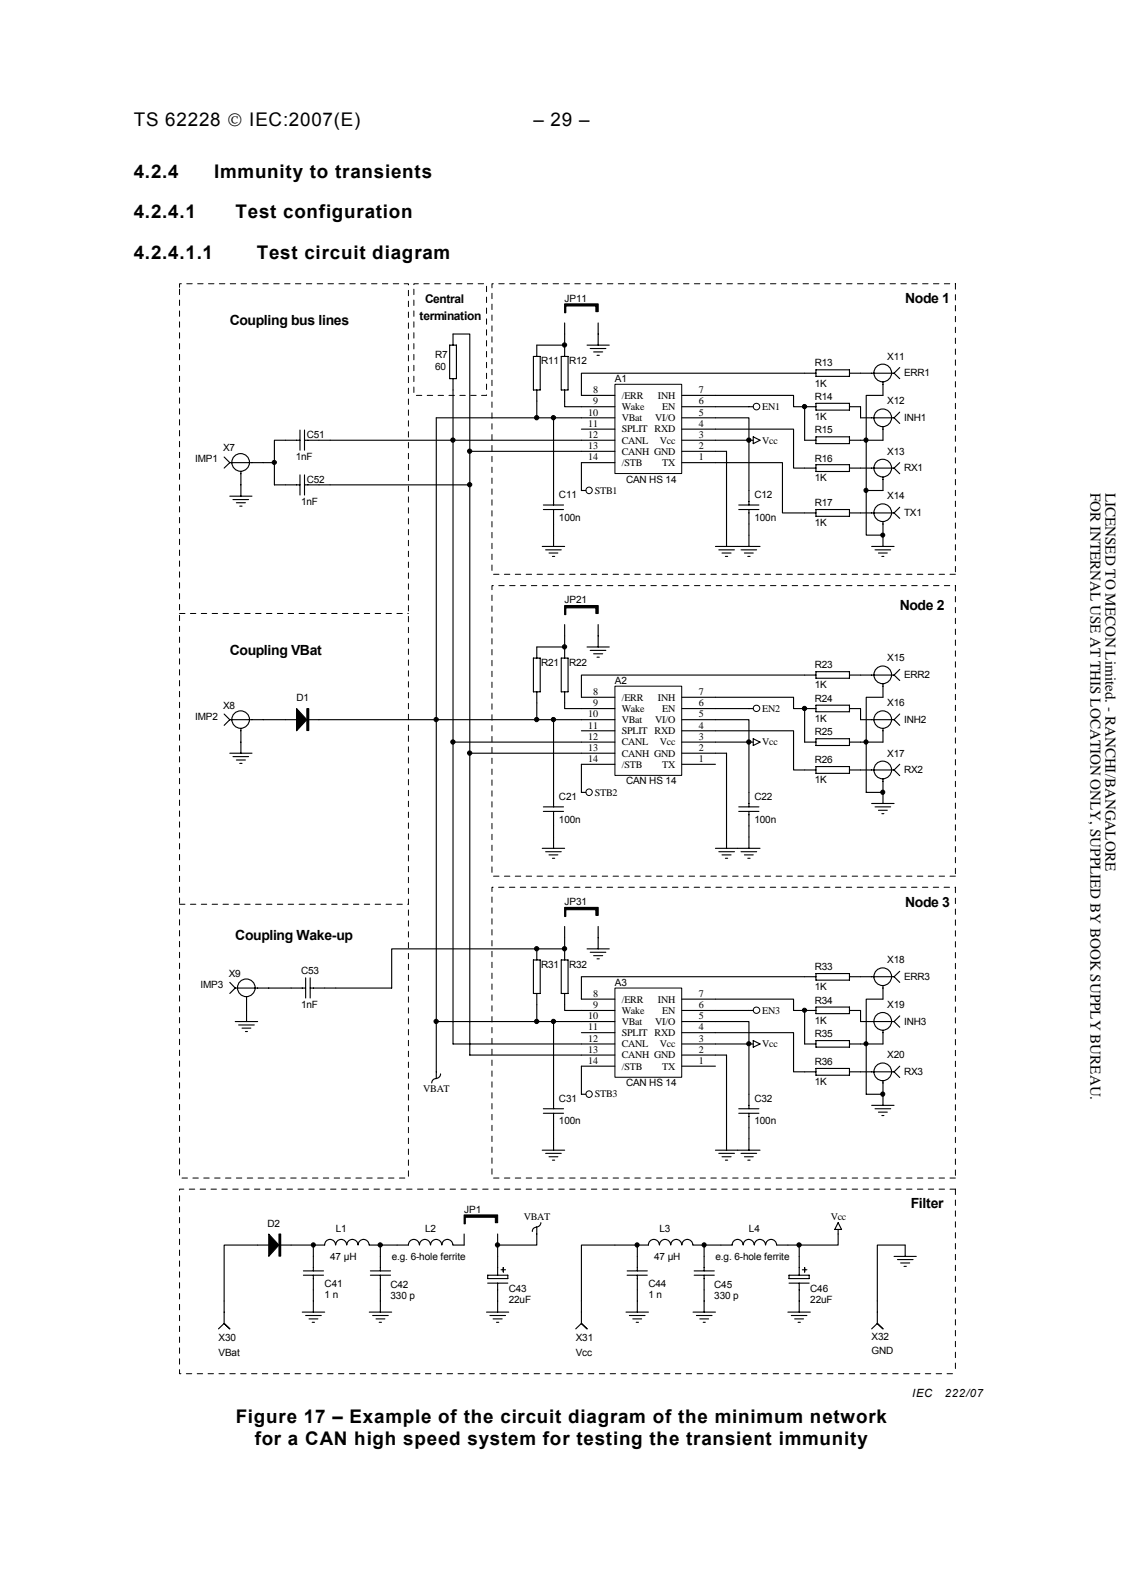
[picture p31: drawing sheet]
<svg xmlns="http://www.w3.org/2000/svg" width="210mm" height="297mm" viewBox="0 0 210 297" stroke-linecap="round" stroke-linejoin="round" font-family="sans-serif">
<defs><g id="words">
<g font-size="3.5">
<text x="25" y="23.5">TS 62228 © IEC:2007(E)</text>
<text x="99.7" y="23.5">– 29 –</text>
<text x="25" y="33.2">4.2.4</text>
<text x="40.1" y="33.2">Immunity to transients</text>
<text x="25" y="40.8">4.2.4.1</text>
<text x="44" y="40.8">Test configuration</text>
<text x="25" y="48.4">4.2.4.1.1</text>
<text x="48" y="48.4">Test circuit diagram</text>
<text x="44.1" y="266.1">Figure 17 – Example of the circuit diagram of the minimum network</text>
<text x="47.6" y="270.1">for a CAN high speed system for testing the transient immunity</text>
</g>
<g font-size="2.8" fill="#010101">
<text x="203.9" y="92.1" transform="rotate(90 203.9 92.1)">FOR INTERNAL USE AT THIS LOCATION ONLY, SUPPLIED BY BOOK SUPPLY BUREAU.</text>
<text x="206.7" y="92.1" transform="rotate(90 206.7 92.1)">LICENSED TO MECON Limited. - RANCHI/BANGALORE</text>
</g>
<g font-size="2.6">
<text x="169.2" y="56.6">Node 1</text>
<text x="43" y="60.8">Coupling bus lines</text>
<text x="168.2" y="114.1">Node 2</text>
<text x="43" y="122.4">Coupling VBat</text>
<text x="169.2" y="169.5">Node 3</text>
<text x="44" y="175.7">Coupling Wake-up</text>
<text x="170.3" y="225.9">Filter</text>
</g>
<g font-size="2.2">
<text x="78.4" y="59.9">termination</text>
<text x="79.5" y="56.7">Central</text>
</g>
<g font-size="2.1">
<text x="170.6" y="261.1">IEC</text>
<text x="176.7" y="261.1">222/07</text>
</g>
<g font-size="1.9">
<text x="105.6" y="56.4">JP11</text>
<text x="81.4" y="67">R7</text>
<text x="81.4" y="69.1">60</text>
<text x="101.2" y="68.1">R11</text>
<text x="106.4" y="68.1">R12</text>
<text x="115" y="71.4">A1</text>
<text x="152.4" y="68.5">R13</text>
<text x="165.9" y="67.2">X11</text>
<text x="169" y="70.4">ERR1</text>
<text x="110" y="77.7">10</text>
<text x="110.9" y="75.6">9</text>
<text x="110.9" y="73.5">8</text>
<text x="116.2" y="76.6">Wake</text>
<text x="116.2" y="74.5">/ERR</text>
<text x="123" y="74.5">INH</text>
<text x="123.8" y="76.6">EN</text>
<text x="130.6" y="77.7">5</text>
<text x="130.6" y="73.5">7</text>
<text x="130.6" y="75.6">6</text>
<text x="142.5" y="76.6">EN1</text>
<text x="152.4" y="74.8">R14</text>
<text x="152.4" y="72.3">1K</text>
<text x="165.9" y="75.6">X12</text>
<text x="57.4" y="81.9">C51</text>
<text x="110" y="83.9">13</text>
<text x="110" y="81.9">12</text>
<text x="110" y="79.8">11</text>
<text x="116.2" y="82.9">CANL</text>
<text x="116.2" y="80.8">SPLIT RXD</text>
<text x="116.2" y="78.7">VBat</text>
<text x="122.5" y="78.7">VI/O</text>
<text x="123.4" y="82.9">Vcc</text>
<text x="130.6" y="79.8">4</text>
<text x="130.6" y="83.9">2</text>
<text x="130.6" y="81.9">3</text>
<text x="142.5" y="82.9">Vcc</text>
<text x="152.4" y="78.5">1K</text>
<text x="152.4" y="81">R15</text>
<text x="169" y="78.7">INH1</text>
<text x="36.5" y="86.4">IMP1</text>
<text x="41.7" y="84.4">X7</text>
<text x="55.3" y="86.1">1nF</text>
<text x="110" y="86.1">14</text>
<text x="116.2" y="87.1">/STB</text>
<text x="116.2" y="85">CANH GND</text>
<text x="123.8" y="87.1">TX</text>
<text x="130.6" y="86.1">1</text>
<text x="152.4" y="86.3">R16</text>
<text x="165.9" y="85">X13</text>
<text x="169" y="88.1">RX1</text>
<text x="56.3" y="94.4">1nF</text>
<text x="57.4" y="90.2">C52</text>
<text x="104.5" y="93.1">C11</text>
<text x="111.2" y="92.3">STB1</text>
<text x="117.1" y="90.2">CAN HS 14</text>
<text x="141.1" y="93.1">C12</text>
<text x="152.4" y="90">1K</text>
<text x="152.4" y="94.6">R17</text>
<text x="165.9" y="93.3">X14</text>
<text x="104.5" y="97.3">100n</text>
<text x="141.1" y="97.3">100n</text>
<text x="152.4" y="98.4">1K</text>
<text x="169" y="96.5">TX1</text>
<text x="105.6" y="112.8">JP21</text>
<text x="101.2" y="124.5">R21</text>
<text x="106.4" y="124.5">R22</text>
<text x="152.4" y="124.9">R23</text>
<text x="165.9" y="123.7">X15</text>
<text x="55.5" y="131">D1</text>
<text x="110.9" y="129.9">8</text>
<text x="115" y="127.8">A2</text>
<text x="116.2" y="131">/ERR</text>
<text x="123" y="131">INH</text>
<text x="130.6" y="129.9">7</text>
<text x="152.4" y="131.2">R24</text>
<text x="152.4" y="128.7">1K</text>
<text x="169" y="126.8">ERR2</text>
<text x="36.5" y="134.5">IMP2</text>
<text x="41.7" y="132.5">X8</text>
<text x="110" y="136.2">11</text>
<text x="110" y="134.1">10</text>
<text x="110.9" y="132">9</text>
<text x="116.2" y="137.2">SPLIT RXD</text>
<text x="116.2" y="135.2">VBat</text>
<text x="116.2" y="133.1">Wake</text>
<text x="122.5" y="135.2">VI/O</text>
<text x="123.8" y="133.1">EN</text>
<text x="130.6" y="136.2">4</text>
<text x="130.6" y="134.1">5</text>
<text x="130.6" y="132">6</text>
<text x="142.5" y="133.1">EN2</text>
<text x="152.4" y="135">1K</text>
<text x="152.4" y="137.5">R25</text>
<text x="165.9" y="132">X16</text>
<text x="169" y="135.2">INH2</text>
<text x="110" y="142.5">14</text>
<text x="110" y="140.4">13</text>
<text x="110" y="138.3">12</text>
<text x="116.2" y="143.5">/STB</text>
<text x="116.2" y="141.4">CANH GND</text>
<text x="116.2" y="139.3">CANL</text>
<text x="123.4" y="139.3">Vcc</text>
<text x="123.8" y="143.5">TX</text>
<text x="130.6" y="140.4">2</text>
<text x="130.6" y="138.3">3</text>
<text x="130.6" y="142.5">1</text>
<text x="142.5" y="139.3">Vcc</text>
<text x="152.4" y="142.7">R26</text>
<text x="165.9" y="141.4">X17</text>
<text x="104.5" y="149.6">C21</text>
<text x="111.2" y="148.8">STB2</text>
<text x="117.1" y="146.6">CAN HS 14</text>
<text x="141.1" y="149.6">C22</text>
<text x="152.4" y="146.4">1K</text>
<text x="169" y="144.6">RX2</text>
<text x="104.5" y="153.8">100n</text>
<text x="141.1" y="153.8">100n</text>
<text x="105.6" y="169.2">JP31</text>
<text x="37.5" y="184.7">IMP3</text>
<text x="42.8" y="182.6">X9</text>
<text x="56.3" y="182.2">C53</text>
<text x="101.2" y="180.9">R31</text>
<text x="106.4" y="180.9">R32</text>
<text x="115" y="184.3">A3</text>
<text x="152.4" y="181.4">R33</text>
<text x="152.4" y="185.1">1K</text>
<text x="165.9" y="180.1">X18</text>
<text x="169" y="183.2">ERR3</text>
<text x="56.3" y="188.5">1nF</text>
<text x="110" y="190.5">10</text>
<text x="110.9" y="188.5">9</text>
<text x="110.9" y="186.4">8</text>
<text x="116.2" y="191.6">VBat</text>
<text x="116.2" y="189.5">Wake</text>
<text x="116.2" y="187.4">/ERR</text>
<text x="122.5" y="191.6">VI/O</text>
<text x="123" y="187.4">INH</text>
<text x="123.8" y="189.5">EN</text>
<text x="130.6" y="190.5">5</text>
<text x="130.6" y="186.4">7</text>
<text x="130.6" y="188.5">6</text>
<text x="142.5" y="189.5">EN3</text>
<text x="152.4" y="187.6">R34</text>
<text x="152.4" y="191.4">1K</text>
<text x="165.9" y="188.5">X19</text>
<text x="169" y="191.6">INH3</text>
<text x="110" y="196.8">13</text>
<text x="110" y="194.7">12</text>
<text x="110" y="192.6">11</text>
<text x="116.2" y="197.9">CANH GND</text>
<text x="116.2" y="195.7">CANL</text>
<text x="116.2" y="193.7">SPLIT RXD</text>
<text x="123.4" y="195.7">Vcc</text>
<text x="130.6" y="192.6">4</text>
<text x="130.6" y="196.8">2</text>
<text x="130.6" y="194.7">3</text>
<text x="142.5" y="195.7">Vcc</text>
<text x="152.4" y="193.9">R35</text>
<text x="165.9" y="197.9">X20</text>
<text x="110" y="198.9">14</text>
<text x="116.2" y="199.9">/STB</text>
<text x="117.1" y="203.1">CAN HS 14</text>
<text x="123.8" y="199.9">TX</text>
<text x="130.6" y="198.9">1</text>
<text x="152.4" y="199.1">R36</text>
<text x="152.4" y="202.9">1K</text>
<text x="169" y="201">RX3</text>
<text x="79.1" y="204.1">VBAT</text>
<text x="104.5" y="206">C31</text>
<text x="111.2" y="205.1">STB3</text>
<text x="141.1" y="206">C32</text>
<text x="104.5" y="210.2">100n</text>
<text x="141.1" y="210.2">100n</text>
<text x="86.8" y="226.7">JP1</text>
<text x="50" y="229.4">D2</text>
<text x="62.8" y="230.3">L1</text>
<text x="79.5" y="230.3">L2</text>
<text x="97.9" y="228.1">VBAT</text>
<text x="123.3" y="230.3">L3</text>
<text x="140" y="230.3">L4</text>
<text x="155.3" y="228.1">Vcc</text>
<text x="61.7" y="235.5">47 µH</text>
<text x="73.2" y="235.5">e.g. 6-hole ferrite</text>
<text x="122.3" y="235.5">47 µH</text>
<text x="133.8" y="235.5">e.g. 6-hole ferrite</text>
<text x="60.7" y="240.5">C41</text>
<text x="60.7" y="242.6">1 n</text>
<text x="73" y="240.7">C42</text>
<text x="73" y="242.8">330 p</text>
<text x="95.1" y="241.5">C43</text>
<text x="95.1" y="243.6">22uF</text>
<text x="121.2" y="240.5">C44</text>
<text x="121.2" y="242.6">1 n</text>
<text x="133.6" y="240.7">C45</text>
<text x="133.6" y="242.8">330 p</text>
<text x="151.5" y="241.5">C46</text>
<text x="151.5" y="243.6">22uF</text>
<text x="40.9" y="250.7">X30</text>
<text x="107.7" y="250.7">X31</text>
<text x="163" y="250.5">X32</text>
<text x="40.9" y="253.4">VBat</text>
<text x="107.7" y="253.4">Vcc</text>
<text x="163" y="253">GND</text>
</g>
</g></defs>
<g fill="none" stroke="#000" stroke-width=".21">
<path d="M99.7 66.6h1.3v6.3h-1.3zM100.4 64.5v2.1M100.4 72.9v2.1M104.9 66.6h1.3v6.3h-1.3zM105.6 64.5v2.1M105.6 72.9v2.1M150.5 76h2.1M150.5 69.8h2.1M152.6 69.1h6.2v1.3h-6.2zM152.6 75.4h6.2v1.3h-6.2zM158.8 76h2.1M158.8 69.8h8.4"/>
<path d="M160.9 78.1h6.3M165.1 71.4v2.5M165.1 79.8v2.5M167.2 69.8l1 1M167.2 78.1l1 1.1M168.2 68.7l-1 1.1M168.2 77l-1 1.1M101.6 95.2h3.8M101.6 94.4h3.8M103.5 91.7v2.7M103.5 95.2v2.8M150.5 87.5h2.1"/>
<path d="M150.5 95.9h2.1M152.6 86.9h6.2v1.2h-6.2zM152.6 95.2h6.2v1.3h-6.2zM158.8 87.5h8.4M158.8 95.9h8.4M165.1 89.2v2.5M165.1 97.5v4.7M167.2 87.5l1 1.1M167.2 95.9l1 1M168.2 86.5l-1 1M168.2 94.8l-1 1.1M101.4 102.2h4.2"/>
<path d="M102 102.8h2.9M102.7 103.4h1.6M103.3 104h.4M103.5 100v2.2M137.9 102.2h4.2M138.6 102.8h2.9M139.2 103.4h1.6M139.8 104h.5M140 100v2.2M163 102.2h4.2M163.6 102.8h2.9M164.3 103.4h1.6"/>
<path d="M164.9 104h.4"/>
<circle cx="165.1" cy="78.1" r="1.65"/>
<circle cx="165.1" cy="69.7" r="1.65"/>
<circle cx="165.1" cy="95.8" r="1.65"/>
<circle cx="165.1" cy="87.5" r="1.65"/>
</g>
<path d="M115 71.9h12.5v16.6h-12.5z" fill="#fff"/>
<g fill="none" stroke="#000" stroke-width=".19">
<path d="M115 71.8h12.5v16.7h-12.5z"/>
<circle cx="141.5" cy="76" r=".62"/>
<circle cx="110.1" cy="91.7" r=".6"/>
</g>
<g fill="none" stroke="#000" stroke-width=".21">
<path d="M81.6 78.1h33.4M84.1 64.5h1.2v6.3h-1.2zM84.7 62.4v2.1M84.7 70.8v2.1M100.4 75v3.1M103.5 78.1v13.6M105.6 75v1h9.4M105.6 60.4v4.1h-5.2M109.8 64.5h4.1M110.4 65.2h2.9M111 65.8h1.7M111.6 66.4h.5"/>
<path d="M111.8 60.4v4.1M127.5 73.9h20.9v2.1h2.1v6.3h2.1M127.5 78.1h12.5v16.3M127.5 76h13.3M150.5 69.8h-41.8v4.1h6.3M160.9 76v2.1M165.1 73.9h-3.1v26.1h3.1M84.7 82.3h30.3M87.8 84.4h27.2M103.5 98v2M108.7 80.2h6.3M115 86.5h-6.3v5.2h.9"/>
<path d="M127.5 86.5h18.8v9.4h4.2M127.5 80.2h20.9v7.3h2.1M127.5 84.4h8.3v17.8M127.5 82.3h13.3M138.1 95.2h3.8M138.1 94.4h3.8M140 95.2v4.8M140.8 81.7l1.3 .6-1.3 .6zM152.6 81.7h6.2v1.2h-6.2zM158.8 82.3h6.3M162 91.7h3.1M133.8 102.2h4.1"/>
<path d="M134.4 102.8h2.9M135 103.4h1.7M135.6 104h.5M99.7 123h1.3v6.3h-1.3zM100.4 120.9v2.1M100.4 129.3v2.1M104.9 123h1.3v6.3h-1.3zM105.6 120.9v2.1M105.6 129.3v2.1M150.5 132.5h2.1M150.5 126.2h2.1M152.6 125.6h6.2v1.2h-6.2z"/>
<path d="M152.6 131.8h6.2v1.3h-6.2zM158.8 132.5h2.1M158.8 126.2h8.4M160.9 134.5h6.3M165.1 127.8v2.5M165.1 136.2v2.5M167.2 126.2l1 1M167.2 134.5l1 1.1M168.2 125.1l-1 1.1M168.2 133.5l-1 1M101.4 158.6h4.2M101.6 151.7h3.8"/>
<path d="M101.6 150.8h3.8M102 159.2h2.9M102.7 159.8h1.6M103.5 148.1v2.7M103.5 151.7v2.7M103.5 156.5v2.1M137.9 158.6h4.2M138.6 159.2h2.9M139.2 159.8h1.6M140 156.5v2.1M150.5 143.9h2.1M152.6 143.3h6.2v1.3h-6.2z"/>
<path d="M158.8 143.9h8.4M163 150.2h4.2M163.6 150.8h2.9M164.3 151.5h1.6M164.9 152.1h.4M165.1 145.6v4.6M167.2 143.9l1 1.1M168.2 142.9l-1 1M103.3 160.4h.4M139.8 160.4h.5"/>
<circle cx="165.1" cy="126.1" r="1.65"/>
<circle cx="165.1" cy="134.5" r="1.64"/>
<circle cx="165.1" cy="143.9" r="1.65"/>
</g>
<path d="M105.6 56.8h6.2v1.5h-.4v-1.1h-5.6v1.3h-.2z" fill-rule="evenodd" fill="#000" stroke="#000" stroke-width=".21"/>
<path d="M178.6 53v54.4M178.6 107.4h-86.6v-54.4h86.6" fill="none" stroke="#000" stroke-width=".19" stroke-dasharray="1 1 1 1 1 1 1 1"/>
<path d="M115 128.3h12.5v16.6h-12.5z" fill="#fff"/>
<g fill="none" stroke="#000" stroke-width=".19">
<path d="M115 128.3h12.5v16.6h-12.5z"/>
<circle cx="141.5" cy="132.4" r=".61"/>
<circle cx="110.1" cy="148.1" r=".6"/>
</g>
<g fill="none" stroke="#000" stroke-width=".21">
<path d="M105.6 116.8v4.1h-5.2M111.8 116.8v4.1M81.6 134.5h33.4M84.7 138.7h30.3M100.4 131.4v3.1M103.5 134.5v13.6M105.6 131.4v1.1h9.4M108.7 136.6h6.3M109.8 120.9h4.1M110.4 121.6h2.9M111 122.2h1.7M111.6 122.9h.5"/>
<path d="M127.5 130.3h20.9v2.2h2.1v6.2h2.1M127.5 136.6h20.9v7.3h2.1M127.5 134.5h12.5v16.3M127.5 138.7h13.3M127.5 132.5h13.3M140.8 138.1l1.3 .6-1.3 .7zM150.5 126.2h-41.8v4.1h6.3M152.6 138.1h6.2v1.3h-6.2zM158.8 138.7h6.3M160.9 132.5v2M165.1 130.3h-3.1v17.8h3.1M87.8 140.8h27.2"/>
<path d="M103.5 154.4v2.1M115 142.9h-6.3v5.2h.9M127.5 142.9h6.3M127.5 140.8h8.3v17.8M133.8 158.6h4.1M134.4 159.2h2.9M135 159.8h1.7M138.1 151.7h3.8M138.1 150.8h3.8M140 151.7v4.8M99.7 179.5h1.3v6.2h-1.3zM100.4 177.4v2.1"/>
<path d="M104.9 179.5h1.3v6.2h-1.3zM105.6 177.4v2.1M135.6 160.4h.5M100.4 185.7v2.1M105.6 185.7v2.1M150.5 188.9h2.1M150.5 182.6h2.1M152.6 182h6.2v1.2h-6.2zM152.6 188.3h6.2v1.2h-6.2zM152.6 199.7h6.2v1.3h-6.2zM158.8 188.9h2.1M158.8 182.6h8.4"/>
<path d="M160.9 191h6.3M165.1 184.3v2.5M165.1 192.6v2.6M167.2 182.6l1 1M167.2 191l1 1M168.2 181.6l-1 1M168.2 189.9l-1 1.1M168.2 199.3l-1 1.1M101.4 215h4.2M101.6 208.1h3.8M101.6 207.3h3.8M102 215.6h2.9"/>
<path d="M102.7 216.2h1.6M103.3 216.9h.4M103.5 204.6v2.7M103.5 208.1v2.7M103.5 212.9v2.1M137.9 215h4.2M138.6 215.6h2.9M139.2 216.2h1.6M139.8 216.9h.5M140 212.9v2.1M150.5 200.4h2.1M158.8 200.4h8.4"/>
<path d="M163 206.6h4.2M163.6 207.3h2.9M164.3 207.9h1.6M164.9 208.5h.4M165.1 202.1v4.5M167.2 200.4l1 1"/>
<circle cx="165.1" cy="190.9" r="1.65"/>
<circle cx="165.1" cy="182.6" r="1.65"/>
<circle cx="165.1" cy="200.4" r="1.65"/>
</g>
<path d="M105.6 113.2h6.2v1.5h-.4v-1.1h-5.6v1.3h-.2z" fill-rule="evenodd" fill="#000" stroke="#000" stroke-width=".21"/>
<path d="M178.6 109.5v54.3M178.6 163.8h-86.6v-54.3h86.6" fill="none" stroke="#000" stroke-width=".19" stroke-dasharray="1 1 1 1 1 1 1 1"/>
<path d="M115 184.7h12.5v16.7h-12.5z" fill="#fff"/>
<g fill="none" stroke="#000" stroke-width=".19">
<path d="M57.4 132.5h.3v4.1h-.3zM115 184.7h12.5v16.7h-12.5zM52.2 230.7h.3v4.1h-.3z"/>
<circle cx="141.5" cy="188.8" r=".61"/>
<circle cx="110.1" cy="204.5" r=".6"/>
</g>
<g fill="none" stroke="#000" stroke-width=".21">
<path d="M81.6 78.1v123.5M84.7 62.4h3.1v134.8h27.2M84.7 72.9v122.3h30.3M41.9 85.4l1.1 1.1M43 92.8h4.1M43 86.5h8.3M43 86.5l-1.1 1M43.6 93.4h2.9M44.2 94h1.7M44.8 94.6h.5M45 88.1v4.7M56.1 82.3h-4.8v8.3h4.8"/>
<path d="M56.1 80.4v3.8M56.1 88.8v3.7M56.9 82.3h27.8M56.9 80.4v3.8M56.9 88.8v3.7M56.9 90.6h30.9M41.9 133.5l1.1 1M43 134.5h12.5M43 134.5l-1.1 1.1M45 136.2v4.6M57.6 134.5h24M43 140.8h4.1"/>
<path d="M43.6 141.4h2.9M44.2 142.1h1.7M44.8 142.7h.5M105.6 173.2v4.2h-32.4v7.3h-15.2M109.8 177.4h4.1M110.4 178h2.9M111 178.6h1.7M111.6 179.2h.5M111.8 173.2v4.2M43 183.6l1 1.1M44 191h4.2M44 184.7h13.1"/>
<path d="M44 184.7l-1 1M44.6 191.6h2.9M45.3 192.2h1.6M45.9 192.8h.4M46.1 186.4v4.6M57.1 182.8v3.8M58 182.8v3.8M81.6 191h33.4M100.4 187.8v3.2M103.5 191v13.6M105.6 187.8v1.1h9.4M108.7 193h6.3"/>
<path d="M115 199.3h-6.3v5.3h.9M127.5 186.8h20.9v2.1h2.1v6.3h2.1M127.5 193h20.9v7.4h2.1M127.5 191h12.5v16.3M127.5 199.3h6.3M127.5 197.2h8.3v17.8M127.5 195.2h13.3M127.5 188.9h13.3M140.8 194.5l1.3 .7-1.3 .5zM150.5 182.6h-41.8v4.2h6.3M152.6 194.5h6.2v1.2h-6.2zM158.8 195.2h6.3"/>
<path d="M160.9 188.9v2.1M165.1 186.8h-3.1v17.8h3.1M82.4 200.7a1.04 1.04 0 0 1-1.2 1l-.4 .4-.1 .3M103.5 210.8v2.1M133.8 215h4.1M134.4 215.6h2.9M135 216.2h1.7M135.6 216.9h.5M138.1 208.1h3.8M138.1 207.3h3.8M140 208.1v4.8M50.2 232.7h-8.3v14.7l1.1 1-1.1-1-1 1"/>
<path d="M52.3 232.7h8.4M56.7 238.4h3.8M56.7 237.6h3.8M58.6 232.7v4.9M58.6 238.4v6.9M60.7 232.7a1.02 1.02 0 0 1 1-1 1.02 1.02 0 0 1 1 1M62.8 232.7a1.02 1.02 0 0 1 1-1 1.02 1.02 0 0 1 1 1M64.9 232.7a1.04 1.04 0 0 1 1-1 1.04 1.04 0 0 1 1 1M67 232.7a1.02 1.02 0 0 1 1-1 1.02 1.02 0 0 1 1 1M69 232.7h7.4M69.3 238.4h3.7M69.3 237.6h3.7"/>
<path d="M71.1 232.7v4.9M71.1 238.4v6.9M76.4 232.7a1.02 1.02 0 0 1 1-1 1.02 1.02 0 0 1 1 1M78.4 232.7a1.02 1.02 0 0 1 1.1-1 1.02 1.02 0 0 1 1 1 1.06 1.06 0 0 1 1-1 1.06 1.06 0 0 1 1.1 1M82.6 232.7a1.02 1.02 0 0 1 1.1-1 1.02 1.02 0 0 1 1 1M86.8 230.7v2h-2.1M91.2 238.4h3.8v.6h-3.8zM91.2 239.9h3.8M93 230.7v7.7M93 239.9v5.4M93.7 237.4h.8M94.1 236.9v.9"/>
<path d="M100.3 229.4a.78 .78 0 0 0-.8 .8M100.4 229.4v3.3h-7.4M101.1 228.6a.83 .83 0 0 1-.8 .8M117.3 238.4h3.7M117.3 237.6h3.7M119.2 232.7v4.9M119.2 238.4v6.9M121.2 232.7a1.02 1.02 0 0 1 1.1-1 1.02 1.02 0 0 1 1 1M121.2 232.7h-12.5v14.7l1.1 1-1.1-1-1 1M123.3 232.7a1.04 1.04 0 0 1 1.1-1 1.04 1.04 0 0 1 1 1M125.4 232.7a1.02 1.02 0 0 1 1-1 1.02 1.02 0 0 1 1.1 1M127.5 232.7a1.02 1.02 0 0 1 1-1 1.02 1.02 0 0 1 1 1"/>
<path d="M129.6 232.7h7.3M129.8 238.4h3.8M129.8 237.6h3.8M131.7 232.7v4.9M131.7 238.4v6.9M136.9 232.7a1.02 1.02 0 0 1 1-1 1.02 1.02 0 0 1 1 1M139 232.7a1.02 1.02 0 0 1 1-1 1.02 1.02 0 0 1 1 1M141.1 232.7a1.04 1.04 0 0 1 1-1 1.04 1.04 0 0 1 1 1M143.2 232.7a1.02 1.02 0 0 1 1-1 1.02 1.02 0 0 1 1 1M145.2 232.7h4.2M147.5 238.4h3.8v.6h-3.8zM147.5 239.9h3.8"/>
<path d="M149.4 232.7v5.7M149.4 239.9v5.4M150 237.4h.9M150.5 236.9v.9M156.7 229.8v2.9h-7.3M156.7 228.6l.7 1.2h-1.3zM167.2 234.9h4.1M167.8 235.5h2.9M168.4 236.1h1.7M169 236.7h.5M169.2 234.9v-2.2h-5.2v14.7l1.1 1-1.1-1-1 1M56.5 245.3h4.2"/>
<path d="M57.1 245.9h3M57.8 246.5h1.6M58.4 247.2h.4M69 245.3h4.2M69.7 245.9h2.9M70.3 246.5h1.7M70.9 247.2h.4M91 245.3h4.1M91.6 245.9h2.9M92.2 246.5h1.7M92.8 247.2h.5M117.1 245.3h4.1"/>
<path d="M117.7 245.9h2.9M118.3 246.5h1.7M119 247.2h.4M129.6 245.3h4.2M130.2 245.9h2.9M130.9 246.5h1.6M131.5 247.2h.4M147.3 245.3h4.2M148 245.9h2.9M148.6 246.5h1.6M149.2 247.2h.4"/>
<circle cx="45" cy="86.4" r="1.65"/>
<circle cx="45" cy="134.5" r="1.64"/>
<circle cx="46.1" cy="184.7" r="1.65"/>
</g>
<g fill="#000" stroke="#000" stroke-width=".21">
<path d="M55.5 132.5l1.9 2-1.9 2.1z"/>
<path d="M105.6 169.6h6.2v1.5h-.4v-1h-5.6v1.2h-.2z" fill-rule="evenodd"/>
<path d="M86.8 227.1h6.2v1.5h-.4v-1.1h-5.6v1.3h-.2z" fill-rule="evenodd"/>
</g>
<path d="M33.6 54.1v166.1h42.8v-167.2h-42.8v1.1M77.4 54.1v19.8h13.6v-20.9h-13.6v1.1M33.6 114.7h42.8M33.6 169h42.8M178.6 165.9v54.3M178.6 220.2h-86.6v-54.3h86.6M178.6 222.3h-145v34.5h145M178.6 222.3v34.5" fill="none" stroke="#000" stroke-width=".19" stroke-dasharray="1 1 1 1 1 1 1 1"/>
<g fill="#000" stroke="#000" stroke-width=".19">
<path d="M50.2 230.7l2 2-2 2.2z"/>
<circle cx="100.3" cy="78.1" r=".4"/>
<circle cx="103.5" cy="78.1" r=".4"/>
<circle cx="105.6" cy="64.5" r=".4"/>
<circle cx="150.4" cy="76" r=".4"/>
<circle cx="51.3" cy="86.4" r=".39"/>
<circle cx="84.7" cy="82.3" r=".4"/>
<circle cx="87.8" cy="90.6" r=".4"/>
<circle cx="87.8" cy="84.3" r=".4"/>
<circle cx="140" cy="82.3" r=".4"/>
<circle cx="161.9" cy="91.7" r=".39"/>
<circle cx="161.9" cy="82.3" r=".39"/>
<circle cx="165.1" cy="100" r=".38"/>
<circle cx="81.6" cy="134.5" r=".4"/>
<circle cx="84.7" cy="138.7" r=".4"/>
<circle cx="100.3" cy="134.5" r=".4"/>
<circle cx="103.5" cy="134.5" r=".4"/>
<circle cx="105.6" cy="120.9" r=".4"/>
<circle cx="140" cy="138.7" r=".4"/>
<circle cx="150.4" cy="132.4" r=".4"/>
<circle cx="161.9" cy="138.7" r=".39"/>
<circle cx="87.8" cy="140.8" r=".4"/>
<circle cx="165" cy="148.1" r=".39"/>
<circle cx="100.3" cy="177.4" r=".4"/>
<circle cx="105.6" cy="177.4" r=".4"/>
<circle cx="81.6" cy="190.9" r=".4"/>
<circle cx="100.3" cy="190.9" r=".4"/>
<circle cx="103.5" cy="190.9" r=".4"/>
<circle cx="140" cy="195.1" r=".39"/>
<circle cx="150.4" cy="188.8" r=".39"/>
<circle cx="161.9" cy="195.1" r=".38"/>
<circle cx="165" cy="204.5" r=".39"/>
<circle cx="58.6" cy="232.7" r=".39"/>
<circle cx="71.1" cy="232.7" r=".4"/>
<circle cx="93" cy="232.7" r=".4"/>
<circle cx="119.1" cy="232.7" r=".39"/>
<circle cx="131.6" cy="232.7" r=".39"/>
<circle cx="149.4" cy="232.7" r=".4"/>
</g>
<path d="M52.3 230.7v4.1" fill="none" stroke="#000" stroke-width=".3"/>
<path d="M57.6 132.5v4.1" fill="none" stroke="#000" stroke-width=".34"/>
<use href="#words"/>
</svg>
